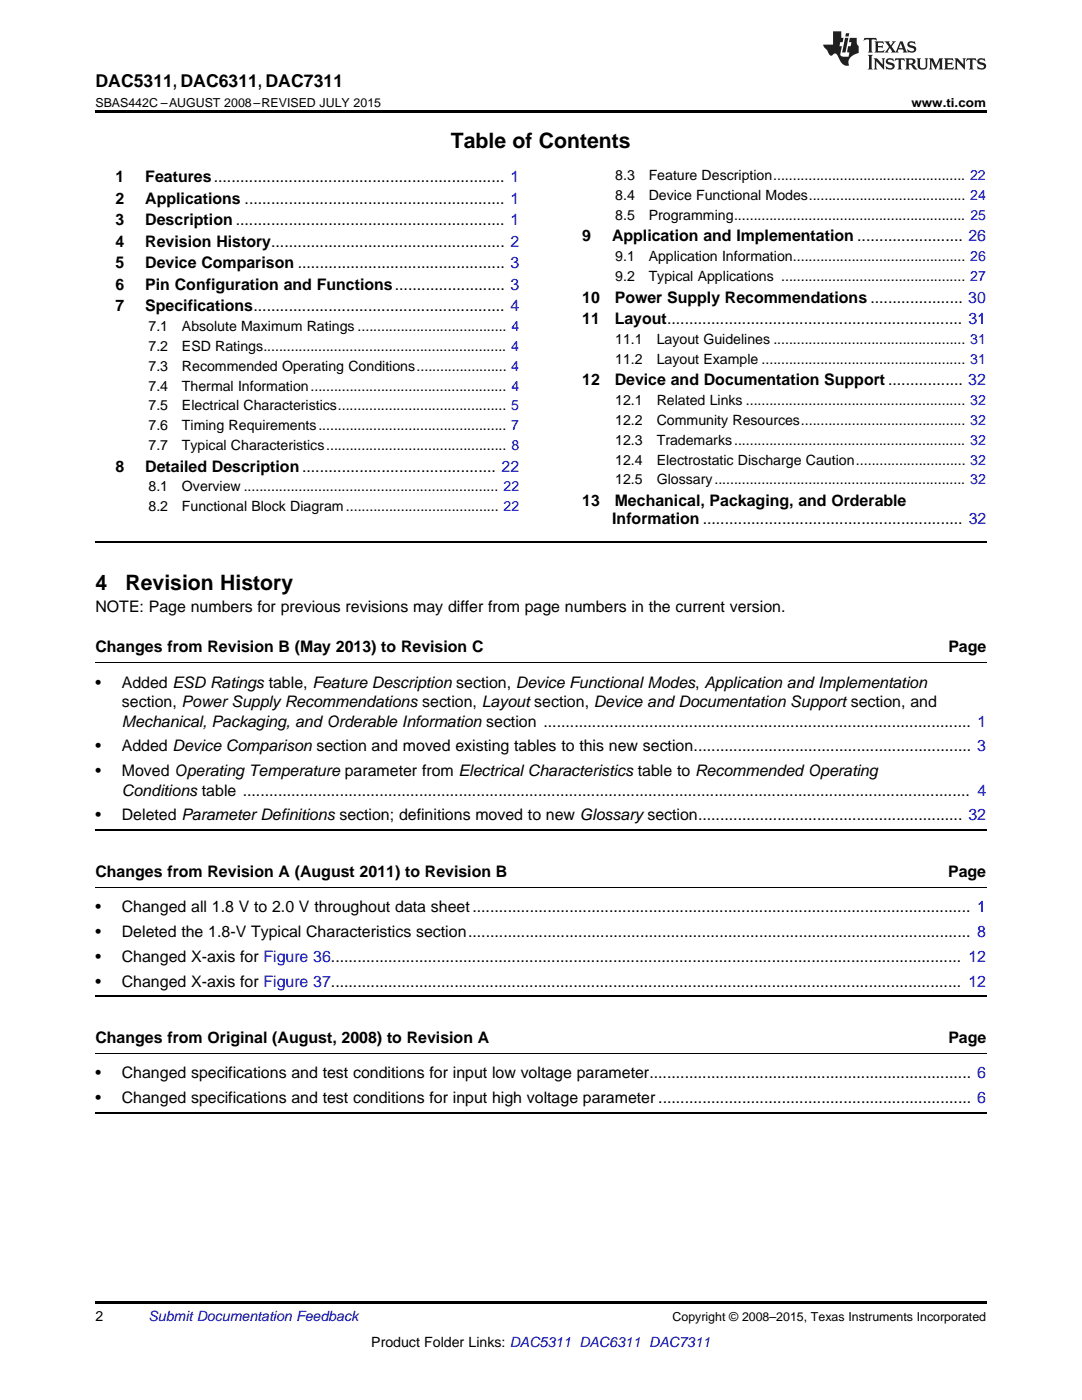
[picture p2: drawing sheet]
<svg xmlns="http://www.w3.org/2000/svg" width="216mm" height="279mm" viewBox="0 0 216 279" stroke-linecap="round" stroke-linejoin="round" font-family="sans-serif">
<defs><g id="words">
<g font-size="4.2">
<text x="90" y="29.6">Table of Contents</text>
<text x="19" y="117.8">4</text>
<text x="25" y="117.8">Revision History</text>
</g>
<text font-size="3.5" x="19" y="17.3">DAC5311, DAC6311, DAC7311</text>
<g font-size="3.2">
<text x="23" y="36.3">1</text>
<text x="23" y="40.6">2</text>
<text x="29" y="36.3">Features.................................................................. 1</text>
<text x="29" y="40.6">Applications ........................................................... 1</text>
<text x="23" y="44.9">3</text>
<text x="29" y="44.9">Description ............................................................. 1</text>
<text x="23" y="49.2">4</text>
<text x="23" y="53.6">5</text>
<text x="29" y="49.2">Revision History..................................................... 2</text>
<text x="29" y="53.6">Device Comparison ............................................... 3</text>
<text x="116.2" y="48.2">9</text>
<text x="122.1" y="48.2">Application and Implementation ........................ 26</text>
<text x="23" y="57.9">6</text>
<text x="29" y="57.9">Pin Configuration and Functions......................... 3</text>
<text x="23" y="62.2">7</text>
<text x="29" y="62.2">Specifications......................................................... 4</text>
<text x="116.2" y="60.4">10</text>
<text x="116.2" y="64.7">11</text>
<text x="122.7" y="60.4">Power Supply Recommendations ..................... 30</text>
<text x="122.7" y="64.7">Layout................................................................... 31</text>
<text x="116.2" y="76.9">12</text>
<text x="122.7" y="76.9">Device and Documentation Support ................. 32</text>
<text x="23" y="94.1">8</text>
<text x="29" y="94.1">Detailed Description............................................ 22</text>
<text x="116.2" y="101">13</text>
<text x="122.7" y="101">Mechanical, Packaging, and Orderable</text>
<text x="122.2" y="104.5">Information ........................................................... 32</text>
<text x="19" y="122.1">NOTE: Page numbers for previous revisions may differ from page numbers in the current version.</text>
<text x="19" y="130.2">Changes from Revision B (May 2013) to Revision C</text>
<text x="189.2" y="130.2">Page</text>
<text x="19" y="137.3">•</text>
<text x="24.3" y="137.3">Added ESD Ratings table, Feature Description section, Device Functional Modes, Application and Implementation</text>
<text x="24.3" y="141.1">section, Power Supply Recommendations section, Layout section, Device and Documentation Support section, and</text>
<text x="19" y="150">•</text>
<text x="24.3" y="150">Added Device Comparison section and moved existing tables to this new section............................................................... 3</text>
<text x="24.3" y="145">Mechanical, Packaging, and Orderable Information section ................................................................................................. 1</text>
<text x="19" y="154.9">•</text>
<text x="24.3" y="154.9">Moved Operating Temperature parameter from Electrical Characteristics table to Recommended Operating</text>
<text x="24.3" y="158.8">Conditions table ..................................................................................................................................................................... 4</text>
<text x="19" y="163.7">•</text>
<text x="24.3" y="163.7">Deleted Parameter Definitions section; definitions moved to new Glossary section............................................................ 32</text>
<text x="19" y="175">Changes from Revision A (August 2011) to Revision B</text>
<text x="189.2" y="175">Page</text>
<text x="19" y="182.1">•</text>
<text x="24.3" y="182.1">Changed all 1.8 V to 2.0 V throughout data sheet................................................................................................................. 1</text>
<text x="19" y="187">•</text>
<text x="19" y="191.9">•</text>
<text x="24.3" y="187">Deleted the 1.8-V Typical Characteristics section.................................................................................................................. 8</text>
<text x="24.3" y="191.9">Changed X-axis for Figure 36............................................................................................................................................... 12</text>
<text x="19" y="196.9">•</text>
<text x="24.3" y="196.9">Changed X-axis for Figure 37............................................................................................................................................... 12</text>
<text x="19" y="208.2">Changes from Original (August, 2008) to Revision A</text>
<text x="189.2" y="208.2">Page</text>
<text x="19" y="215.2">•</text>
<text x="24.3" y="215.2">Changed specifications and test conditions for input low voltage parameter......................................................................... 6</text>
<text x="19" y="220.2">•</text>
<text x="24.3" y="220.2">Changed specifications and test conditions for input high voltage parameter ....................................................................... 6</text>
</g>
<g font-size="2.8">
<text x="122.8" y="36">8.3</text>
<text x="129.4" y="36">Feature Description................................................. 22</text>
<text x="122.8" y="39.9">8.4</text>
<text x="129.4" y="39.9">Device Functional Modes........................................ 24</text>
<text x="122.8" y="43.9">8.5</text>
<text x="129.4" y="43.9">Programming........................................................... 25</text>
<text x="122.8" y="52.1">9.1</text>
<text x="129.4" y="52.1">Application Information............................................ 26</text>
<text x="122.8" y="56.1">9.2</text>
<text x="129.4" y="56.1">Typical Applications ............................................... 27</text>
<text x="29.6" y="66.1">7.1</text>
<text x="29.6" y="70.1">7.2</text>
<text x="36.3" y="66.1">Absolute Maximum Ratings ...................................... 4</text>
<text x="36.3" y="70.1">ESD Ratings.............................................................. 4</text>
<text x="122.8" y="68.7">11.1</text>
<text x="131" y="68.7">Layout Guidelines ................................................. 31</text>
<text x="29.6" y="74">7.3</text>
<text x="29.6" y="78">7.4</text>
<text x="36.3" y="74">Recommended Operating Conditions....................... 4</text>
<text x="36.3" y="78">Thermal Information.................................................. 4</text>
<text x="122.8" y="72.6">11.2</text>
<text x="131" y="72.6">Layout Example .................................................... 31</text>
<text x="29.6" y="81.9">7.5</text>
<text x="36.3" y="81.9">Electrical Characteristics........................................... 5</text>
<text x="122.8" y="80.9">12.1</text>
<text x="131" y="80.9">Related Links ........................................................ 32</text>
<text x="29.6" y="85.9">7.6</text>
<text x="29.6" y="89.8">7.7</text>
<text x="36.3" y="85.9">Timing Requirements................................................ 7</text>
<text x="36.3" y="89.8">Typical Characteristics.............................................. 8</text>
<text x="122.8" y="84.8">12.2</text>
<text x="122.8" y="88.8">12.3</text>
<text x="131" y="84.8">Community Resources.......................................... 32</text>
<text x="131" y="88.8">Trademarks........................................................... 32</text>
<text x="122.8" y="92.7">12.4</text>
<text x="131" y="92.7">Electrostatic Discharge Caution............................ 32</text>
<text x="29.6" y="98.1">8.1</text>
<text x="36.3" y="98.1">Overview ................................................................. 22</text>
<text x="122.8" y="96.7">12.5</text>
<text x="131" y="96.7">Glossary................................................................ 32</text>
<text x="29.6" y="102">8.2</text>
<text x="36.3" y="102">Functional Block Diagram....................................... 22</text>
<text x="19" y="263.6">2</text>
<text x="74.1" y="268.9">Product Folder Links: DAC5311 DAC6311 DAC7311</text>
</g>
<text font-size="2.8" fill="#0000c8" x="29.6" y="263.6">Submit Documentation Feedback</text>
<g font-size="2.5">
<text x="19" y="21.4">SBAS442C –AUGUST 2008–REVISED JULY 2015</text>
<text x="181.9" y="21.4">www.ti.com</text>
<text x="134.2" y="263.6">Copyright © 2008–2015, Texas Instruments Incorporated</text>
</g>
</g></defs>
<path d="M19 22h177.8v.5h-177.8zM19 259.7h177.8v.5h-177.8z" fill="#000"/>
<path d="M19 108.2h177.8M19 165.7h177.8M19 198.8h177.8M19 222.1h177.8" fill="none" stroke="#000" stroke-width=".35"/>
<path d="M19 132.3h177.8M19 177.1h177.8M19 210.2h177.8" fill="none" stroke="#000" stroke-width=".2"/>
<g fill="#231f20">
<path d="M172.5 7.6l-.1 .5 .4-.2h.6v.1v2.1l-.2 .4h.9l-.2-.4v-2.1l.1-.1h.5l.5 .2-.2-.5zM174.5 8.3l.2 .3v1.5l-.2 .4h1.8l.2-.6a1.04 1.04 0 0 1-1.3 .2v-.7h.6l.3 .2v-.6l-.3 .2h-.6v-.6l.8-.1 .4 .3-.2-.5zM176.5 8.3l.9 1.1-.9 1.1h.8l-.2-.2 .4-.7 .5 .7-.2 .2h1.5l-.2-.2 .2-.4h.9l.1 .4-.2 .2h1l-.3-.3-.7-1.9h-.5l-.9 2-.8-1 .9-1h-.8l.1 .3-.4 .5-.3-.6 .1-.2zM179.7 8.6l.4 1h-.7zM181.3 8.4a.63 .63 0 0 0-.2 .7 .63 .63 0 0 0 .6 .4l.6 .2 .1 .2a.75 .75 0 0 1-.7 .4 .75 .75 0 0 1-.6-.5l.1 .7 .1-.1a1.11 1.11 0 0 0 1.5-.6 1.13 1.13 0 0 0-1.2-.8l-.1-.4a1.04 1.04 0 0 1 1.2 .2l-.2-.5-.2 .1-.4-.2zM173.2 10.9l.2 .4v2.2l-.2 .4h1l-.3-.4v-2.2l.3-.4zM174.3 11.6l.3 .4v1.5l-.3 .4h.8l-.2-.4v-1.3l1.5 1.7v-1.9l.2-.4h-.7l.2 .4v.9l-1.1-1.3zM177 11.8a.62 .62 0 0 0-.2 .7 .62 .62 0 0 0 .6 .4l.6 .1 .1 .3a.76 .76 0 0 1-.7 .3 .76 .76 0 0 1-.7-.4l.2 .7 .1-.1a1.11 1.11 0 0 0 1.5-.6 1.13 1.13 0 0 0-1.2-.8l-.1-.4a1.04 1.04 0 0 1 1.2 .2l-.2-.6-.2 .1-.5-.1zM178.7 11.6l-.2 .6a.61 .61 0 0 1 .8-.3v1.6l-.2 .4h.9l-.2-.4v-1.6a.63 .63 0 0 1 .7 .3l-.1-.6zM180.6 11.6l.3 .4v1.5l-.3 .4h1l-.2-.2-.1-.8 .6 .2a.76 .76 0 0 0 1.2 .7l-1-1a.58 .58 0 0 0 .6-.5 .58 .58 0 0 0-.5-.6zM181.4 11.9h.1a.45 .45 0 0 1 .5 .1 .45 .45 0 0 1 .1 .5l-.8 .2zM182.9 11.6l.2 .2a2.17 2.17 0 0 0 .3 1.9 .99 .99 0 0 0 1.6-.6v-1.1l.2-.4h-.7l.2 .2a1.92 1.92 0 0 1-.2 1.8 .6 .6 0 0 1-.9-.5v-1.1l.2-.4zM185.4 11.6l.2 .4v1.5l-.2 .4h.7l-.2-.4v-1.4l.8 1.8 .8-1.8v1.4l-.2 .4h.9l-.2-.4v-1.5l.2-.4h-.8l-.6 1.5-.6-1.5zM188.4 11.6l.2 .4v1.5l-.2 .4h1.8l.1-.6a1.04 1.04 0 0 1-1.2 .1v-.6h.5l.4 .2v-.6l-.4 .2h-.5v-.7h.8l.3 .3-.1-.6zM190.5 11.6l.2 .4v1.5l-.2 .4h.7l-.2-.4v-1.3l1.5 1.7v-1.9l.2-.4h-.7l.2 .4v.9l-1.1-1.3zM192.9 11.6l-.1 .6a.61 .61 0 0 1 .7-.3l.1 1.6-.3 .4h1l-.3-.4 .1-1.6a.63 .63 0 0 1 .7 .3l-.1-.6zM195.2 11.8a.62 .62 0 0 0-.2 .7 .62 .62 0 0 0 .6 .4l.6 .1 .1 .3a.76 .76 0 0 1-.7 .3 .76 .76 0 0 1-.6-.4l.1 .7 .1-.1a1.11 1.11 0 0 0 1.6-.6 1.13 1.13 0 0 0-1.3-.8l-.1-.4a1.04 1.04 0 0 1 1.2 .2l-.1-.6-.2 .1-.5-.1z"/>
<path d="M166.2 6.3v2.6h-1.9v.4l.8 .9a.91 .91 0 0 0 1 .8 .56 .56 0 0 1 .5-.3 .56 .56 0 0 1 .5 .3l.4 .8a1.53 1.53 0 0 0 1.9 1.2 1.54 1.54 0 0 1 1-2.1l.9-.3v-1.4a1.52 1.52 0 0 1-.4-1.6h-1.3l-.2 .8h.5l-.2 .8h-.5l-.1 1v.2l.4 .1-.2 .8a1.93 1.93 0 0 1-1.6-.3l.3-1.8h-.5l.2-.8h.4l.2-.8h-.4v-1.3zM168.6 7.6l-.6 2.9h.7l.6-2.9zM168.8 6.6l-.1 .7h.6l.2-.7z"/>
</g>
<use href="#words"/>
</svg>
